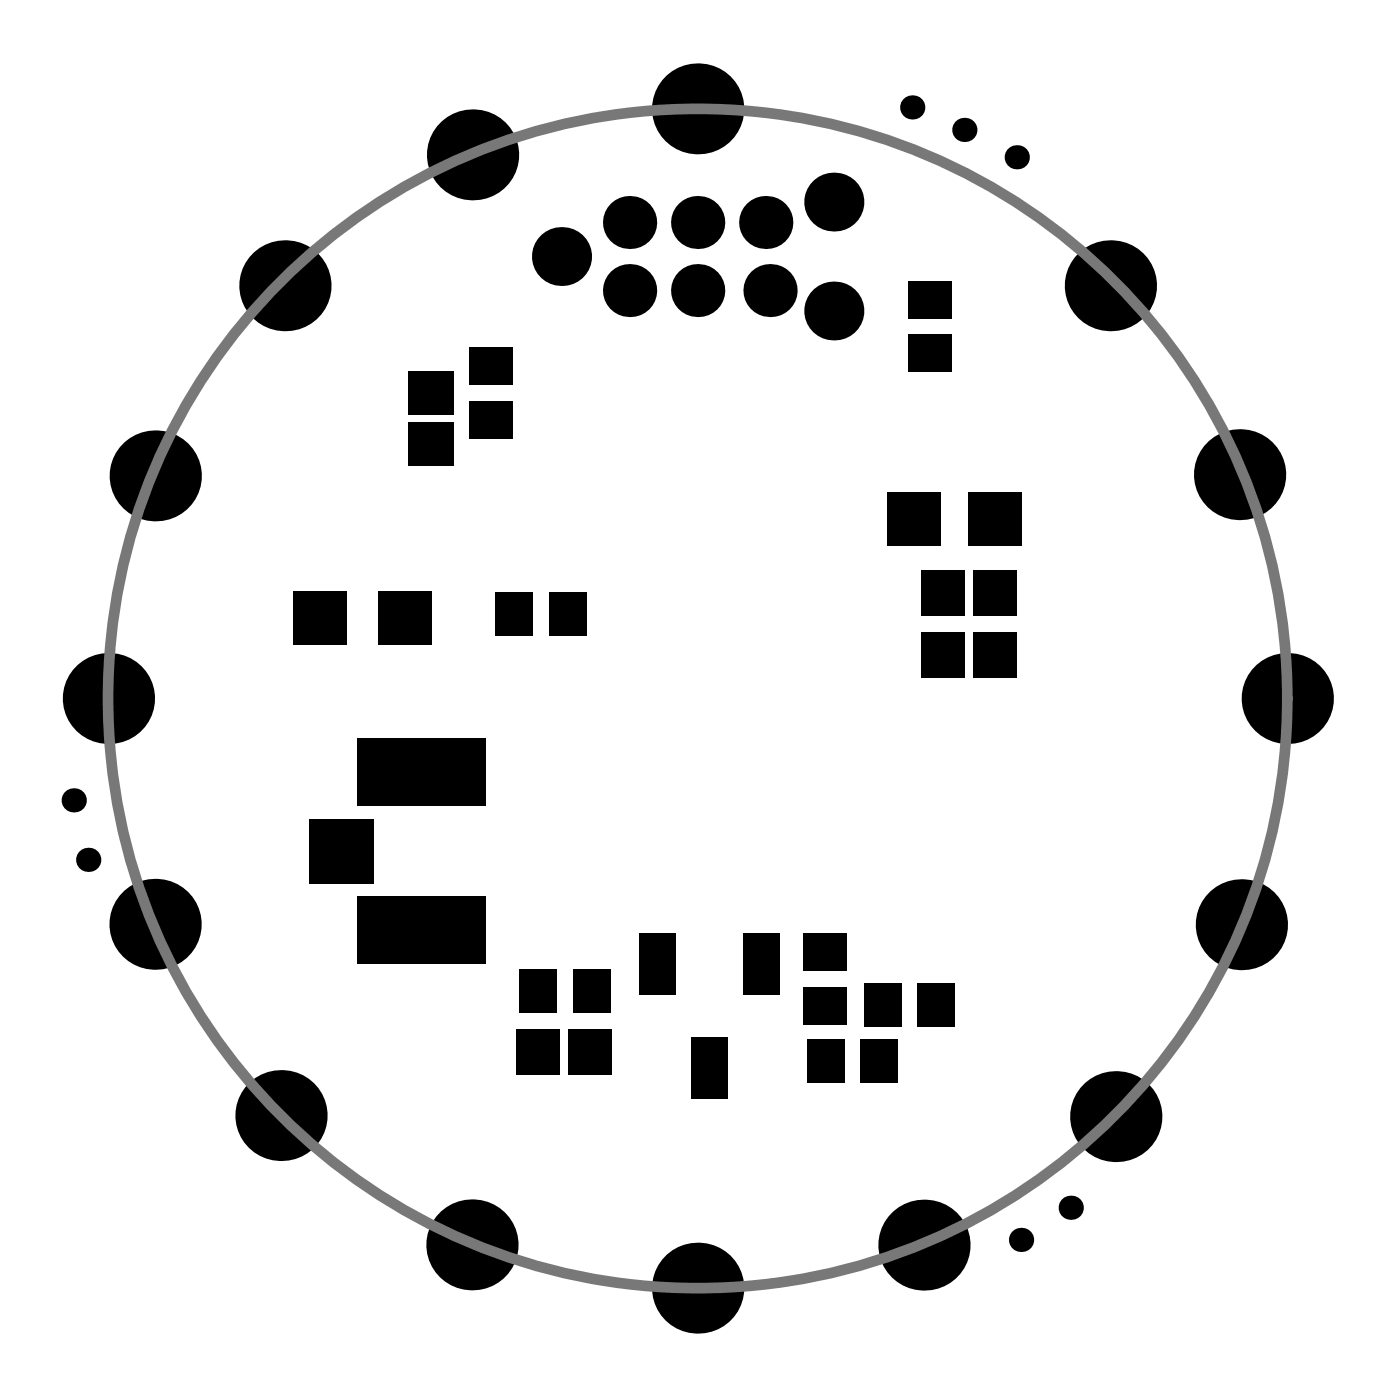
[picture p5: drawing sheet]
<svg xmlns="http://www.w3.org/2000/svg" width="43mm" height="43mm" viewBox="0 0 43 43" stroke-linecap="round" stroke-linejoin="round" font-family="sans-serif">
<g fill="#000">
<circle cx="4.8" cy="14.7" r="1.41"/>
<circle cx="8.8" cy="8.9" r="1.41"/>
<circle cx="14.6" cy="4.8" r="1.41"/>
<circle cx="17.4" cy="8" r=".91"/>
<circle cx="19.5" cy="9" r=".82"/>
<circle cx="19.5" cy="6.9" r=".82"/>
<circle cx="21.6" cy="9" r=".82"/>
<circle cx="21.6" cy="6.9" r=".82"/>
<circle cx="21.6" cy="3.4" r="1.41"/>
<circle cx="23.7" cy="6.9" r=".82"/>
<circle cx="23.9" cy="9" r=".82"/>
<circle cx="25.8" cy="6.3" r=".91"/>
<circle cx="25.8" cy="9.6" r=".91"/>
<circle cx="28.3" cy="3.3" r=".38"/>
<circle cx="29.9" cy="4" r=".38"/>
<circle cx="31.5" cy="4.9" r=".38"/>
<circle cx="34.4" cy="8.9" r="1.41"/>
<circle cx="38.4" cy="14.7" r="1.41"/>
<circle cx="2.3" cy="24.8" r=".38"/>
<circle cx="2.7" cy="26.7" r=".38"/>
<circle cx="3.4" cy="21.6" r="1.41"/>
<circle cx="4.8" cy="28.6" r="1.41"/>
<circle cx="8.7" cy="34.6" r="1.41"/>
<circle cx="14.6" cy="38.6" r="1.41"/>
<circle cx="21.6" cy="39.9" r="1.41"/>
<circle cx="28.6" cy="38.6" r="1.41"/>
<circle cx="31.6" cy="38.4" r=".38"/>
<circle cx="33.2" cy="37.4" r=".38"/>
<circle cx="34.6" cy="34.6" r="1.41"/>
<circle cx="38.5" cy="28.7" r="1.41"/>
<circle cx="39.9" cy="21.6" r="1.41"/>
</g>
<g fill="#000">
<path d="M9.1 18.3h1.6v1.7h-1.6z" fill-rule="evenodd"/>
<path d="M11.7 18.3h1.7v1.7h-1.7z" fill-rule="evenodd"/>
<path d="M12.6 13.1h1.5v1.3h-1.5z" fill-rule="evenodd"/>
<path d="M12.6 11.5h1.5v1.3h-1.5z" fill-rule="evenodd"/>
<path d="M15.4 18.4h1.1v1.3h-1.1z" fill-rule="evenodd"/>
<path d="M14.6 12.4h1.3v1.2h-1.3z" fill-rule="evenodd"/>
<path d="M14.6 10.8h1.3v1.1h-1.3z" fill-rule="evenodd"/>
<path d="M17 18.4h1.2v1.3h-1.2z" fill-rule="evenodd"/>
<path d="M27.5 15.3h1.7v1.6h-1.7z" fill-rule="evenodd"/>
<path d="M28.2 8.7h1.3v1.2h-1.3z" fill-rule="evenodd"/>
<path d="M28.2 10.4h1.3v1.1h-1.3z" fill-rule="evenodd"/>
<path d="M28.6 17.7h1.3v1.4h-1.3z" fill-rule="evenodd"/>
<path d="M30 15.3h1.7v1.6h-1.7z" fill-rule="evenodd"/>
<path d="M30.2 17.7h1.3v1.4h-1.3z" fill-rule="evenodd"/>
<path d="M9.6 25.4h2v2h-2z" fill-rule="evenodd"/>
<path d="M11.1 27.8h4v2.1h-4z" fill-rule="evenodd"/>
<path d="M11.1 22.9h4v2.1h-4z" fill-rule="evenodd"/>
<path d="M16 31.9h1.4v1.4h-1.4z" fill-rule="evenodd"/>
<path d="M16.1 30.1h1.2v1.3h-1.2z" fill-rule="evenodd"/>
<path d="M17.6 31.9h1.4v1.4h-1.4z" fill-rule="evenodd"/>
<path d="M17.8 30.1h1.1v1.3h-1.1z" fill-rule="evenodd"/>
<path d="M19.8 28.9h1.1v1.9h-1.1z" fill-rule="evenodd"/>
<path d="M21.4 32.1h1.2v2h-1.2z" fill-rule="evenodd"/>
<path d="M23 28.9h1.2v1.9h-1.2z" fill-rule="evenodd"/>
<path d="M24.9 28.9h1.3v1.2h-1.3z" fill-rule="evenodd"/>
<path d="M24.9 30.6h1.3v1.2h-1.3z" fill-rule="evenodd"/>
<path d="M25 32.2h1.2v1.4h-1.2z" fill-rule="evenodd"/>
<path d="M26.7 32.2h1.1v1.4h-1.1z" fill-rule="evenodd"/>
<path d="M26.8 30.5h1.1v1.3h-1.1z" fill-rule="evenodd"/>
<path d="M28.6 19.6h1.3v1.4h-1.3z" fill-rule="evenodd"/>
<path d="M28.4 30.5h1.2v1.3h-1.2z" fill-rule="evenodd"/>
<path d="M30.2 19.6h1.3v1.4h-1.3z" fill-rule="evenodd"/>
</g>
<circle cx="21.6" cy="21.6" r="18.3" fill="none" stroke="#787878" stroke-width=".33"/>
</svg>
